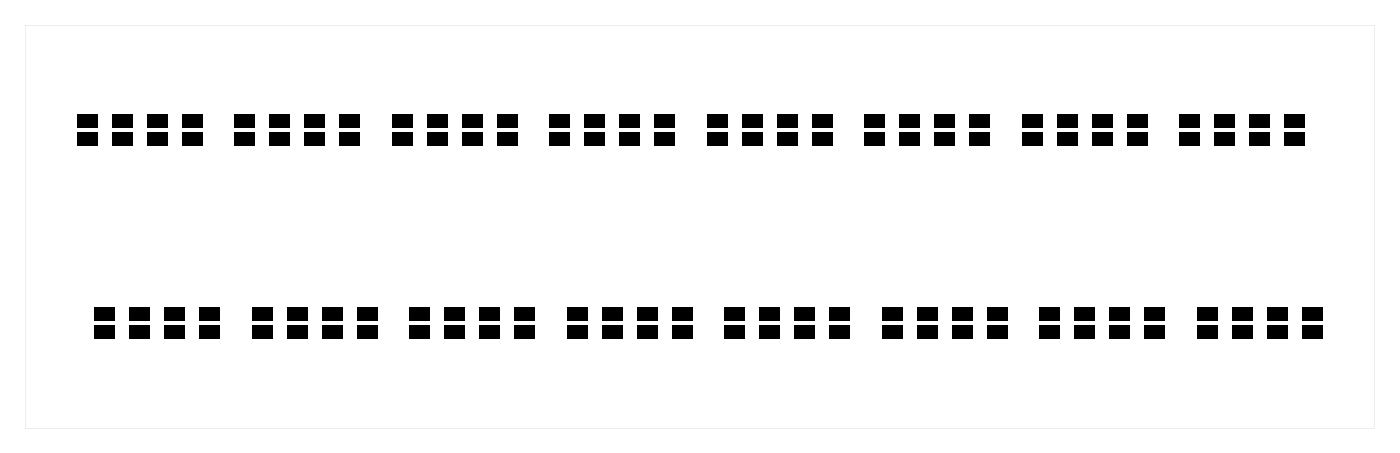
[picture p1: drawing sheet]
<svg xmlns="http://www.w3.org/2000/svg" width="203mm" height="66mm" viewBox="0 0 203 66" stroke-linecap="round" stroke-linejoin="round" font-family="sans-serif">
<g fill="#000">
<path d="M11.2 16.6h3v2h-3zM11.2 19.1h3v2h-3zM16.3 16.6h3v2h-3zM16.3 19.1h3v2h-3zM21.3 16.6h3v2h-3zM21.3 19.1h3v2h-3zM26.4 19.1h3v2h-3zM26.4 16.6h3v2h-3zM34 16.6h3v2h-3zM34 19.1h3v2h-3zM39.1 16.6h3v2h-3zM39.1 19.1h3v2h-3z"/>
<path d="M44.2 16.6h3v2h-3zM44.2 19.1h3v2h-3zM49.3 19.1h3v2h-3zM49.3 16.6h3v2h-3zM56.9 16.6h3v2h-3zM56.9 19.1h3v2h-3zM62 16.6h3v2h-3zM62 19.1h3v2h-3zM67.1 16.6h3v2h-3zM67.1 19.1h3v2h-3zM72.1 19.1h3v2h-3zM72.1 16.6h3v2h-3z"/>
<path d="M79.8 16.6h3v2h-3zM79.8 19.1h3v2h-3zM84.8 16.6h3v2h-3zM84.8 19.1h3v2h-3zM89.9 16.6h3v2h-3zM89.9 19.1h3v2h-3zM95 19.1h3v2h-3zM95 16.6h3v2h-3zM102.6 16.6h3v2h-3zM102.6 19.1h3v2h-3zM107.7 16.6h3v2h-3zM107.7 19.1h3v2h-3z"/>
<path d="M112.8 16.6h3v2h-3zM112.8 19.1h3v2h-3zM117.9 19.1h3v2h-3zM117.9 16.6h3v2h-3zM125.5 16.6h3v2h-3zM125.5 19.1h3v2h-3zM130.6 16.6h3v2h-3zM130.6 19.1h3v2h-3zM135.6 16.6h3v2h-3zM135.6 19.1h3v2h-3zM140.7 19.1h3v2h-3zM140.7 16.6h3v2h-3z"/>
<path d="M148.3 16.6h3v2h-3zM148.3 19.1h3v2h-3zM153.4 16.6h3v2h-3zM153.4 19.1h3v2h-3zM158.5 16.6h3v2h-3zM158.5 19.1h3v2h-3zM163.6 19.1h3v2h-3zM163.6 16.6h3v2h-3zM171.2 16.6h3v2h-3zM171.2 19.1h3v2h-3zM176.3 16.6h3v2h-3zM176.3 19.1h3v2h-3z"/>
<path d="M181.4 16.6h3v2h-3zM181.4 19.1h3v2h-3zM186.4 19.1h3v2h-3zM186.4 16.6h3v2h-3zM13.7 47.1h3v2h-3zM13.7 44.5h3v2h-3zM18.8 47.1h3v2h-3zM18.8 44.5h3v2h-3zM23.9 47.1h3v2h-3zM23.9 44.5h3v2h-3zM29 44.5h3v2h-3zM29 47.1h3v2h-3z"/>
<path d="M36.6 47.1h3v2h-3zM36.6 44.5h3v2h-3zM41.7 47.1h3v2h-3zM41.7 44.5h3v2h-3zM46.7 47.1h3v2h-3zM46.7 44.5h3v2h-3zM51.8 44.5h3v2h-3zM51.8 47.1h3v2h-3zM59.4 47.1h3v2h-3zM59.4 44.5h3v2h-3zM64.5 47.1h3v2h-3zM64.5 44.5h3v2h-3z"/>
<path d="M69.6 47.1h3v2h-3zM69.6 44.5h3v2h-3zM74.7 44.5h3v2h-3zM74.7 47.1h3v2h-3zM82.3 47.1h3v2h-3zM82.3 44.5h3v2h-3zM87.4 47.1h3v2h-3zM87.4 44.5h3v2h-3zM92.5 47.1h3v2h-3zM92.5 44.5h3v2h-3zM97.5 44.5h3v2h-3zM97.5 47.1h3v2h-3z"/>
<path d="M105.2 47.1h3v2h-3zM105.2 44.5h3v2h-3zM110.2 47.1h3v2h-3zM110.2 44.5h3v2h-3zM115.3 47.1h3v2h-3zM115.3 44.5h3v2h-3zM120.4 44.5h3v2h-3zM120.4 47.1h3v2h-3zM128 47.1h3v2h-3zM128 44.5h3v2h-3zM133.1 47.1h3v2h-3zM133.1 44.5h3v2h-3z"/>
<path d="M138.2 44.5h3v2h-3zM138.2 47.1h3v2h-3zM143.3 47.1h3v2h-3zM143.3 44.5h3v2h-3zM150.9 47.1h3v2h-3zM150.9 44.5h3v2h-3zM156 47.1h3v2h-3zM156 44.5h3v2h-3zM161 44.5h3v2h-3zM161 47.1h3v2h-3zM166.1 47.1h3v2h-3zM166.1 44.5h3v2h-3z"/>
<path d="M173.7 47.1h3v2h-3zM173.7 44.5h3v2h-3zM178.8 47.1h3v2h-3zM178.8 44.5h3v2h-3zM183.9 44.5h3v2h-3zM183.9 47.1h3v2h-3zM189 47.1h3v2h-3zM189 44.5h3v2h-3z"/>
<path d="M3.6 3.6h195.8v58.4h-195.8zM3.6 3.6v58.4h195.8v-58.4z"/>
</g>
</svg>
